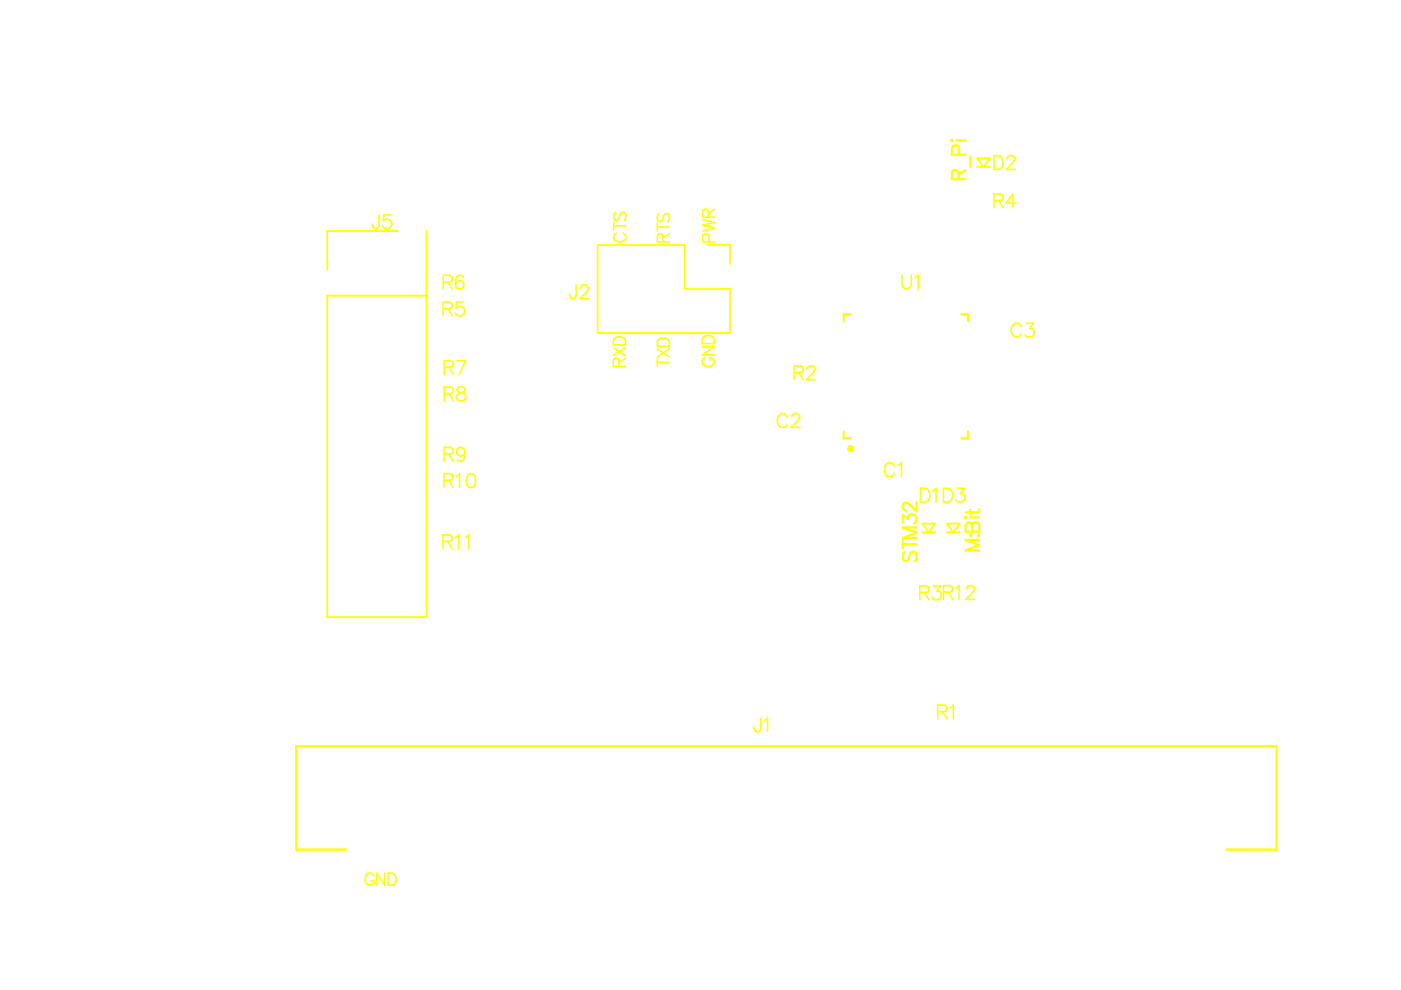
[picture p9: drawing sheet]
<svg xmlns="http://www.w3.org/2000/svg" width="297mm" height="210mm" viewBox="0 0 297 210" stroke-linecap="round" stroke-linejoin="round" font-family="sans-serif">
<path d="M180.3 66.6h-1.4v1.4M203.8 66.6h1.4v1.4M178.9 91.5v1.4h1.4M205.2 91.5v1.4h-1.4M73.4 180.1h-10.6v-21.9h207.8v21.9h-10.6" fill="none" stroke="#ff0" stroke-width=".49"/>
<path d="M207.2 33.6h2.7l-1.4 1.8zM207.2 35.4h2.7M84.4 49h-15v8.2M90.4 49v81.8h-21v-68.1h21M126.7 52h18.5v9.2h9.6v9.4h-28.1zM149.9 51.9h4.9v4.1M126.7 70.6h.1M195.5 112.8h2.8M195.5 111h2.8l-1.4 1.8zM200.7 112.8h2.8M200.7 111h2.8l-1.4 1.8z" fill="none" stroke="#ff0" stroke-width=".38"/>
<g fill="none" stroke="#ff0" stroke-width=".46">
<path d="M201.7 29.7l.1-.1 .1 .1-.1 .2zM202.8 29.7h1.9M203.2 38l-.1-1.7a.68 .68 0 0 0-1.2 0l-.1 1.7h2.9M203.3 32.8v-1.3a.77 .77 0 0 0-.7-.7 .77 .77 0 0 0-.8 .7v1.3h2.9M204.7 36l-1.5 1M205.7 33.1v2.3M191.4 110.7v-1.5l1.1 .8a.94 .94 0 0 1 1.1-1 .94 .94 0 0 1 .7 1.3l-.1 .4-.4 .3M191.4 114.4v2M191.4 115.4h2.9M191.8 117a1.28 1.28 0 0 0 0 2 .75 .75 0 0 0 .9-.6l.2-.8a.71 .71 0 0 1 .6-.6 .71 .71 0 0 1 .7 .3 1.34 1.34 0 0 1-.3 1.7M194.3 106.4v2l-1.4-1.4a.88 .88 0 0 0-1.4-.1l-.1 .8 .3 .4 .4 .2M194.3 111.8h-2.9l2.9 1.1-2.9 1.2h2.9"/>
<path d="M204.6 109.7l.1-.1 .1 .1-.1 .1zM204.8 111.1a.68 .68 0 0 1 1.2 0l.1 .4a.77 .77 0 0 1 .8-.8 .77 .77 0 0 1 .7 .8v1.2h-2.9zM205.7 113.5l.1-.1 .2 .1-.2 .1zM205.7 109.7h1.9M205.7 108.1v.9M206.1 111.5v1.2M207.5 113.4l.1 .1-.1 .1-.2-.1zM207.6 114.5h-2.9l2.9 1.1-2.9 1.1h2.9M207.6 107.9l-.1 .6-.4 .1h-2.4"/>
</g>
<g fill="none" stroke="#ff0" stroke-width=".34">
<path d="M210.7 33h1a1.56 1.56 0 0 1 1 1.4 1.56 1.56 0 0 1-1 1.5h-1zM213.5 33.7l.3-.6 .8-.1a.71 .71 0 0 1 .4 1.1l-1.7 1.8h2M80.3 45.5v2.2l-.1 .5a.68 .68 0 0 1-1.1 0l-.2-.7M82.8 45.5h-1.4l-.2 1.3a1.03 1.03 0 0 1 1.6-.1 1.03 1.03 0 0 1-.2 1.6 1.03 1.03 0 0 1-1.5-.4M94 59.8l1.6-.2a.68 .68 0 0 0 0-1.1l-1.6-.1v2.9M94.9 59.8l1 1.5M98.2 58.8a.86 .86 0 0 0-1.2-.3l-.3 .4-.1 1.4M130.1 47v1.7M130.1 47.9h2.6M130.5 45a.96 .96 0 0 0-.4 .9 .96 .96 0 0 0 .6 .8l.4-.2 .4-1a.62 .62 0 0 1 .4-.5 .62 .62 0 0 1 .7 .3 1.17 1.17 0 0 1-.3 1.4M130.7 49.4a.94 .94 0 0 0-.6 1.1 .94 .94 0 0 0 1 .8 1.12 1.12 0 0 0 1.2-.3 1.12 1.12 0 0 0 .3-1.2l-.5-.4M139.4 47.3v1.7"/>
<path d="M139.4 48.1h2.5M139.7 45.3a.96 .96 0 0 0-.4 .9 .96 .96 0 0 0 .7 .8l.3-.3 .4-.9a.62 .62 0 0 1 .5-.5 .62 .62 0 0 1 .6 .2 1.18 1.18 0 0 1-.2 1.5M140.6 51.3l-.1-1.5a.59 .59 0 0 0-1 0l-.1 1.5h2.5M141.9 49.6l-1.3 .8M149 46.6l2.5 .6-2.5 .6 2.5 .6-2.5 .6M150.2 46l-.1-1.4a.59 .59 0 0 0-1 0l-.1 1.4h2.5M150.3 51.3v-1.1a.67 .67 0 0 0-.7-.7 .67 .67 0 0 0-.6 .7v1.1h2.5M151.5 44.3l-1.3 .9M191.2 58.3v2.1a.99 .99 0 0 0 1 .8 .99 .99 0 0 0 1-.8v-2.1M194 58.8l.7-.5v2.9M210.7 42.5l1.7-.1a.68 .68 0 0 0 0-1.1l-1.7-.2v2.9M211.7 42.5l1 1.5"/>
<path d="M215.4 43.1h-2l1.3-2v2.9M93.9 65.4l1.7-.1a.67 .67 0 0 0 0-1.1l-1.7-.2v2.9M94.2 77.9l1.7-.2a.67 .67 0 0 0 0-1.1l-1.7-.1v2.9M94.9 65.4l1 1.5M95.2 77.9l.9 1.5M96.8 76.5h1.9l-1.4 2.9M98.2 64h-1.4l-.1 1.3a1.03 1.03 0 0 1 1.5-.1 1.03 1.03 0 0 1-.1 1.6 1.03 1.03 0 0 1-1.6-.4M122.1 60.4v2.2l-.1 .4a.68 .68 0 0 1-1.1 0l-.1-.6M123 61.1l.3-.6 .9-.1a.71 .71 0 0 1 .4 1.1l-1.7 1.8h2M130 73.7l2.6 1.7M130.2 71.9a1.43 1.43 0 0 1 2.4 .4v.8h-2.6zM131.3 77.7l-.2-1.5a.59 .59 0 0 0-.9 0l-.2 1.5h2.6"/>
<path d="M132.6 76l-1.3 .8M132.6 73.7l-2.6 1.7M139.4 76v1.7M139.4 76.8h2.5M139.4 74l2.5 1.7M139.5 72.2a1.43 1.43 0 0 1 2.4 .3v.9h-2.5zM141.9 74l-2.5 1.7M148.9 73.6h2.5l-2.5 1.7h2.5M149 71.6a1.43 1.43 0 0 1 2.4 .4v.8h-2.5zM149.5 75.8a.94 .94 0 0 0-.6 1.1 .94 .94 0 0 0 1 .8 1.12 1.12 0 0 0 1.2-.3 1.12 1.12 0 0 0 .2-1.2l-.5-.4h-.3v.7M168.4 79l1.6-.2a.68 .68 0 0 0 0-1.1l-1.6-.1v2.9M169.3 79l1 1.5"/>
<path d="M171.1 78.3l.3-.6 .8-.1a.71 .71 0 0 1 .4 1.1l-1.6 1.8h1.9M216.5 69.2a1.08 1.08 0 0 0-1.2-.7 1.08 1.08 0 0 0-.9 1.1 1.28 1.28 0 0 0 .3 1.4 1.28 1.28 0 0 0 1.4 .3l.4-.5M217.6 68.5h1.5l-.8 1.1a.94 .94 0 0 1 1 1.1 .94 .94 0 0 1-1.3 .8l-.4-.2-.3-.4M94.2 96.2l1.6-.1a.68 .68 0 0 0 0-1.1l-1.6-.2v3M94.2 83.4l1.7-.1a.67 .67 0 0 0 0-1.1l-1.7-.1v2.9M95.1 96.2l1 1.6M95.2 83.4l.9 1.6M97.1 82.2a.59 .59 0 0 0 .2 1 1.21 1.21 0 0 1 1.4 1.2 1.02 1.02 0 0 1-1.1 .6 1.02 1.02 0 0 1-.8-1 1.34 1.34 0 0 1 1.4-.8 .59 .59 0 0 0 .3-1l-.5-.1zM98.6 95.8l-.2 1.4a.85 .85 0 0 1-.7 .6 .85 .85 0 0 1-.8-.4M166.9 88.4a1.08 1.08 0 0 0-1.2-.7 1.08 1.08 0 0 0-.9 1.1 1.28 1.28 0 0 0 .3 1.4 1.28 1.28 0 0 0 1.4 .3l.4-.6M167.9 88.4l.2-.6 .9-.1a.71 .71 0 0 1 .4 1.1l-1.7 1.8h2M189.6 98.8a1.08 1.08 0 0 0-1.2-.7 1.08 1.08 0 0 0-.9 1.1 1.28 1.28 0 0 0 .3 1.4 1.28 1.28 0 0 0 1.4 .3l.4-.5"/>
<path d="M190.4 98.7l.7-.6v2.9M93.9 114.8l1.7-.2a.67 .67 0 0 0 0-1.1l-1.7-.1v2.9M94.1 101.8l1.7-.1a.68 .68 0 0 0 0-1.1l-1.7-.2v2.9M94.9 114.8l1 1.5M95.1 101.8l1 1.5M96.5 114l.7-.6v2.9M96.7 101l.7-.6v2.9M98.7 114l.7-.6v2.9M99.3 100.6a.95 .95 0 0 1 1.4 .4 2.41 2.41 0 0 1-.3 2.2 .95 .95 0 0 1-1.4-.4 2.41 2.41 0 0 1 .3-2.2zM195.2 103.5h.9a1.56 1.56 0 0 1 1 1.5 1.56 1.56 0 0 1-1 1.4h-.9zM197.8 104.1l.7-.6v2.9M200 103.5h1a1.56 1.56 0 0 1 1 1.5 1.56 1.56 0 0 1-1 1.4h-1z"/>
<path d="M202.9 103.5h1.5l-.8 1.1a.94 .94 0 0 1 1 1.1 .94 .94 0 0 1-1.3 .7l-.4-.1-.3-.4M195 125.6l1.7-.1a.68 .68 0 0 0 0-1.1l-1.7-.2v2.9M196 125.6l1 1.5M197.9 124.2h1.5l-.8 1.1a.94 .94 0 0 1 1 1.1 .94 .94 0 0 1-1.3 .7l-.4-.1-.3-.4M200 125.5l1.7-.1a.67 .67 0 0 0 0-1.1l-1.7-.2v3M201 125.5l1 1.6M202.6 124.7l.7-.6v3M204.9 124.8l.3-.5 .8-.2a.71 .71 0 0 1 .5 1.2l-1.7 1.8h1.9M161.3 152.2v2.3l-.1 .4a.68 .68 0 0 1-1.2 0l-.1-.7M162 152.8l.7-.6v2.9M198.8 150.9l1.7-.2a.67 .67 0 0 0 0-1.1l-1.7-.1v2.9M199.8 150.9l1 1.5"/>
<path d="M201.4 150l.7-.5v2.9M79.3 185.7a.94 .94 0 0 0-1.1-.6 .94 .94 0 0 0-.8 1 1.12 1.12 0 0 0 .3 1.2 1.12 1.12 0 0 0 1.2 .3l.4-.5v-.4h-.6M81.6 185.1v2.6l-1.8-2.6v2.6M82.3 185.1h.8a1.36 1.36 0 0 1 .9 1.3 1.36 1.36 0 0 1-.9 1.3h-.8z"/>
<circle cx="97.5" cy="60.4" r=".91"/>
<circle cx="97.7" cy="95.8" r=".91"/>
</g>
<circle cx="180.3" cy="95.1" r=".18" fill="none" stroke="#ff0" stroke-width="1.1"/>
</svg>
